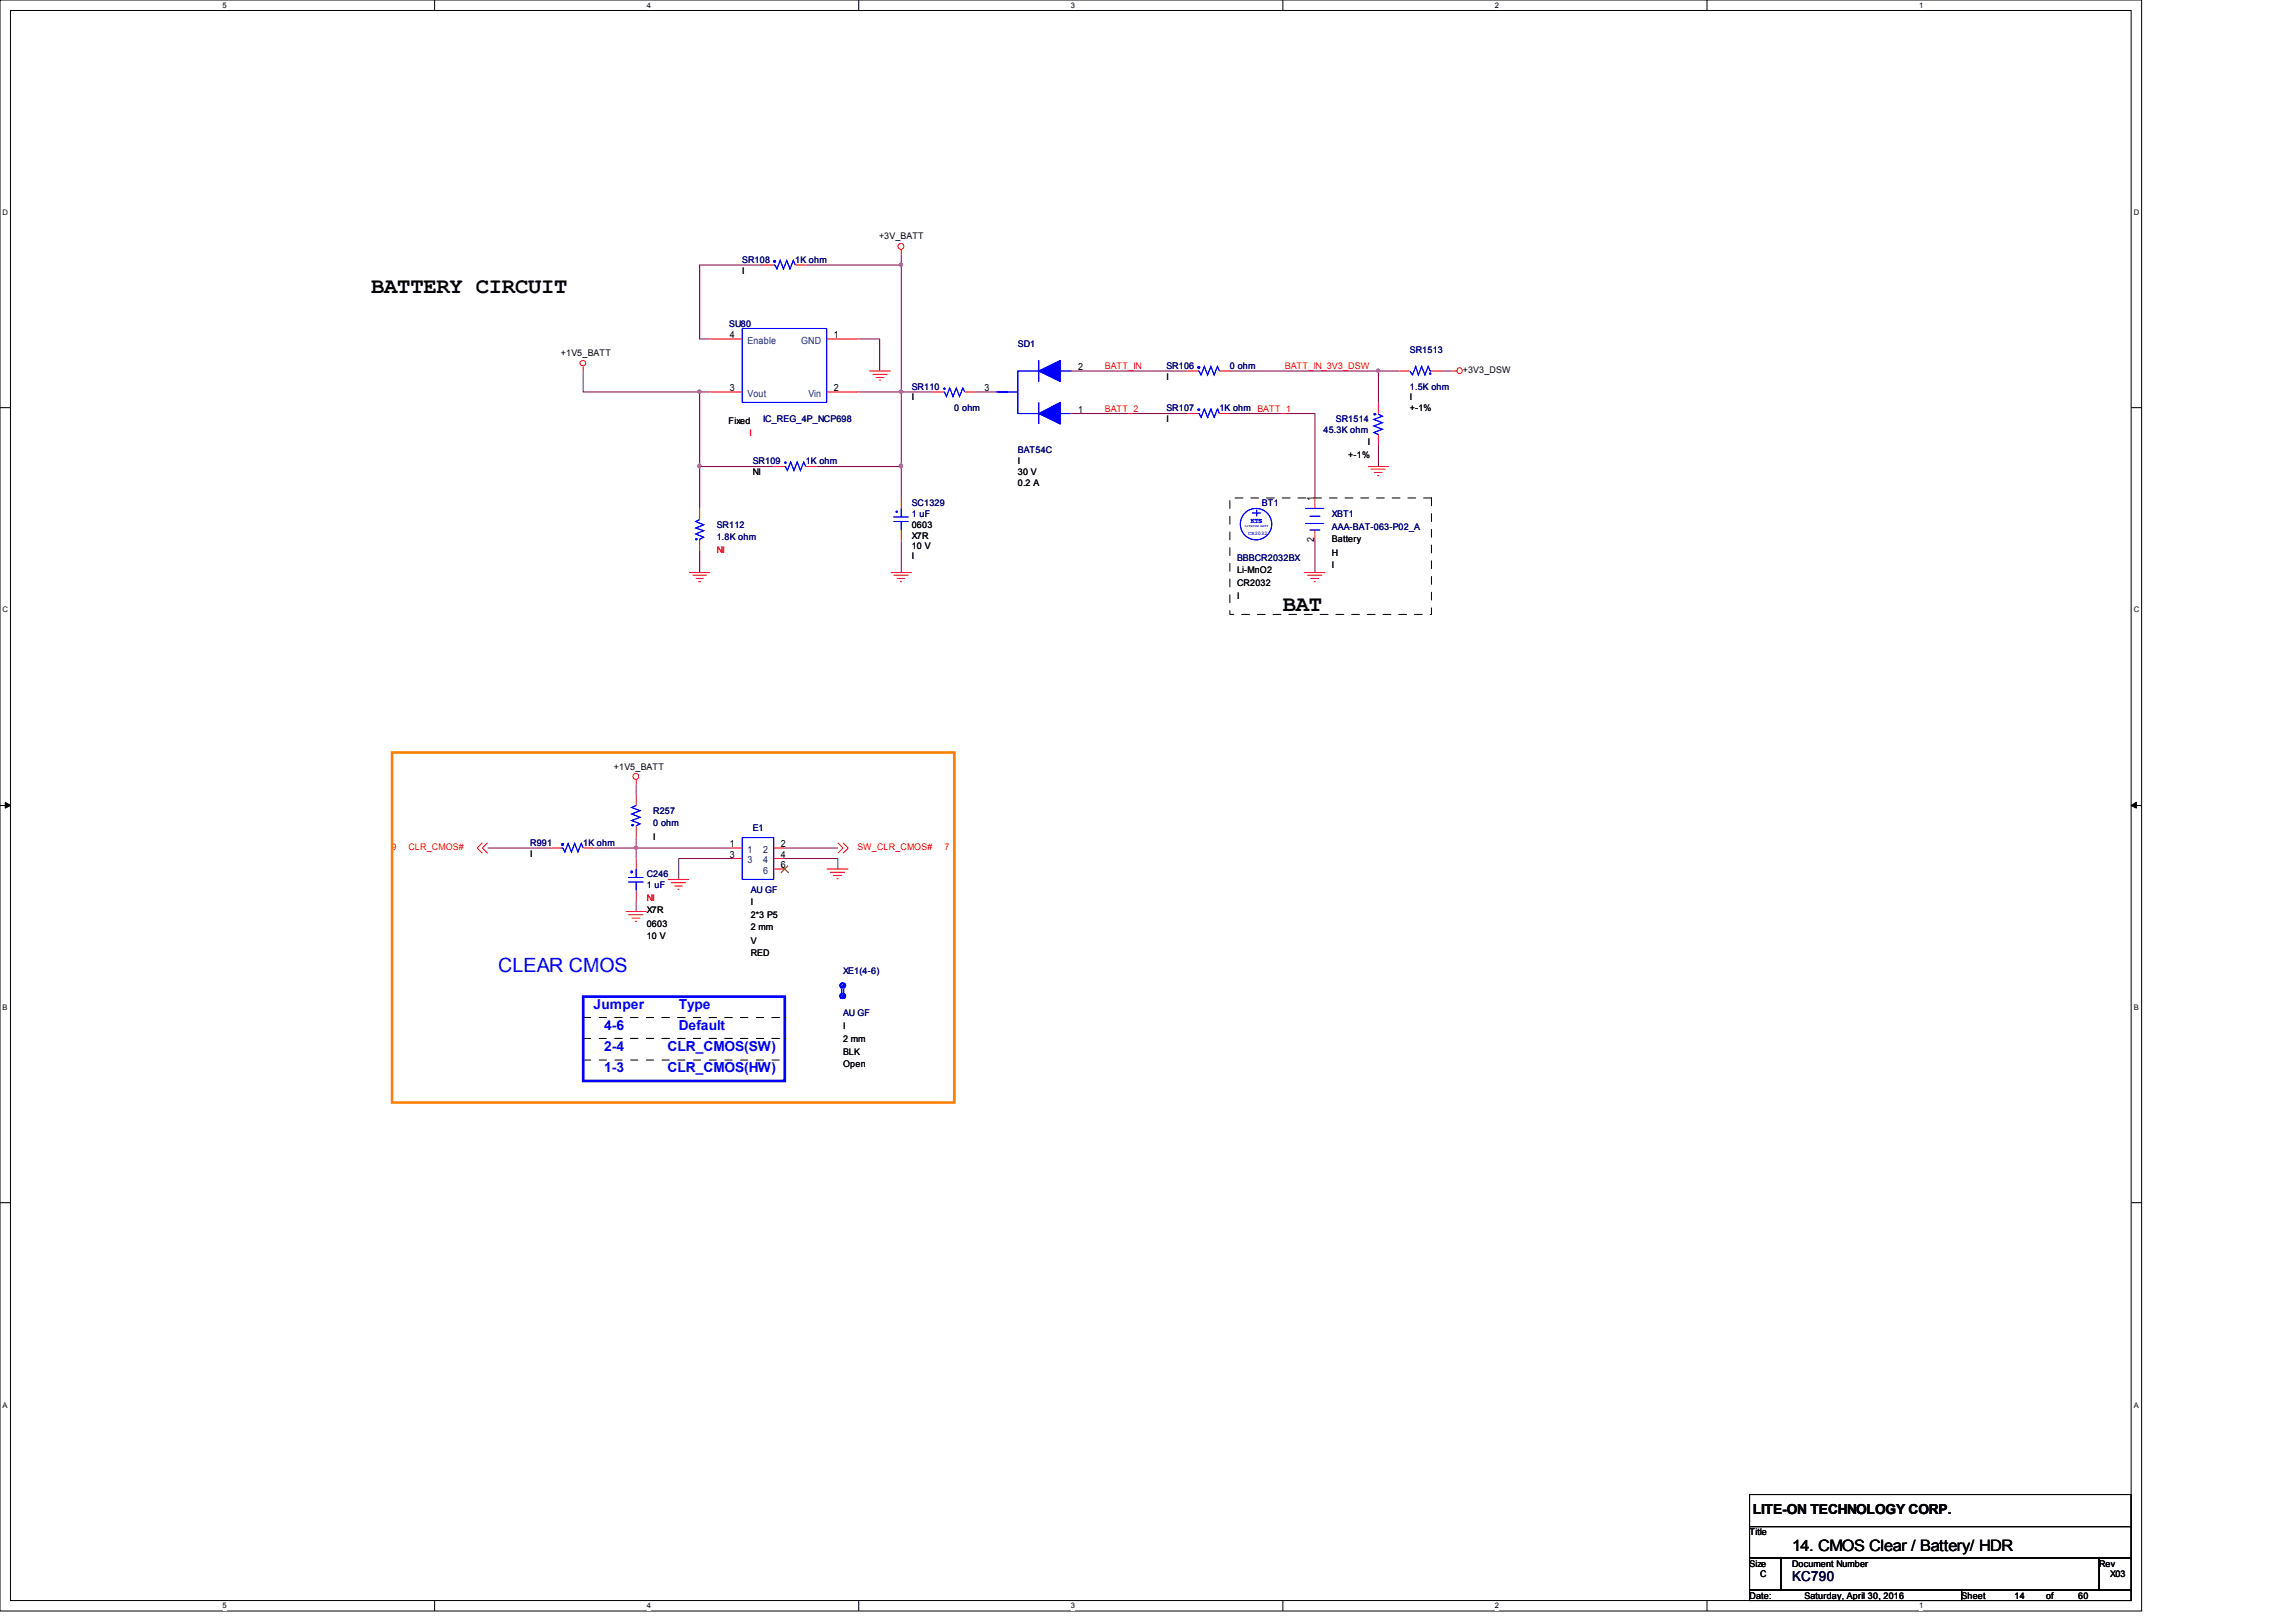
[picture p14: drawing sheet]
<svg xmlns="http://www.w3.org/2000/svg" width="297mm" height="210mm" viewBox="0 0 297 210" stroke-linecap="round" stroke-linejoin="round" font-family="sans-serif">
<defs><g id="words">
<g font-size="2.9">
<text x="48" y="37.9">BATTERY CIRCUIT</text>
<text x="165.9" y="79.1">BAT</text>
</g>
<text font-size="2.5" fill="#00f" x="64.4" y="125.8">CLEAR CMOS</text>
<text font-size="2" x="231.8" y="200.7">14. CMOS Clear / Battery/ HDR</text>
<g font-size="1.8" fill="#00f">
<text x="76.8" y="130.6">Jumper</text>
<text x="87.8" y="130.6">Type</text>
<text x="78.1" y="136">2-4</text>
<text x="78.1" y="133.3">4-6</text>
<text x="86.4" y="136">CLR_CMOS(SW)</text>
<text x="87.8" y="133.3">Default</text>
<text x="78.1" y="138.8">1-3</text>
<text x="86.4" y="138.8">CLR_CMOS(HW)</text>
</g>
<text font-size="1.8" x="226.7" y="195.9">LITE-ON TECHNOLOGY CORP.</text>
<text font-size="1.8" fill="#000040" x="231.8" y="204.6">KC790</text>
<g font-size="1.3">
<text x="94.4" y="43.8">4</text>
<text x="107.9" y="43.8">1</text>
<text x="139.4" y="47.9">2</text>
<text x="94.4" y="50.6">3</text>
<text x="107.9" y="50.6">2</text>
<text x="127.3" y="50.6">3</text>
<text x="139.4" y="53.4">1</text>
<text x="170" y="64.9" transform="rotate(-90 170 64.9)">1</text>
<text x="170" y="70.2" transform="rotate(-90 170 70.2)">2</text>
<text x="94.4" y="109.6">1</text>
<text x="94.4" y="111">3</text>
<text x="101" y="109.6">2</text>
<text x="101" y="111">4</text>
<text x="101" y="112.4">6</text>
</g>
<g font-size="1.3" fill="#004080">
<text x="96.7" y="44.4">Enable</text>
<text x="103.6" y="44.4">GND</text>
<text x="96.7" y="51.3">Vout</text>
<text x="104.6" y="51.3">Vin</text>
<text x="96.7" y="110.3">1</text>
<text x="96.7" y="111.7">3</text>
<text x="98.7" y="110.3">2</text>
<text x="98.7" y="111.7">4</text>
<text x="98.7" y="113">6</text>
</g>
<g font-size="1.2" fill="#000080">
<text x="96" y="34">SR108</text>
<text x="102.9" y="34">1K ohm</text>
<text x="94.3" y="42.2">SU80</text>
<text x="131.7" y="45">SD1</text>
<text x="150.9" y="47.8">SR106</text>
<text x="159.1" y="47.8">0 ohm</text>
<text x="182.4" y="45.6">SR1513</text>
<text x="117.9" y="50.5">SR110</text>
<text x="123.4" y="53.2">0 ohm</text>
<text x="150.9" y="53.2">SR107</text>
<text x="157.7" y="53.2">1K ohm BATT_1</text>
<text x="182.4" y="50.5">1.5K ohm</text>
<text x="98.7" y="54.6">IC_REG_4P_NCP698</text>
<text x="131.7" y="58.7">BAT54C</text>
<text x="171.2" y="56">45.3K ohm</text>
<text x="172.8" y="54.6">SR1514</text>
<text x="97.4" y="60">SR109</text>
<text x="104.2" y="60">1K ohm</text>
<text x="117.9" y="65.5">SC1329</text>
<text x="163.2" y="65.5">BT1</text>
<text x="92.7" y="68.3">SR112</text>
<text x="92.7" y="69.9">1.8K ohm</text>
<text x="117.9" y="66.9">1 uF</text>
<text x="172.3" y="66.9">XBT1</text>
<text x="172.3" y="68.6">AAA-BAT-063-P02_A</text>
<text x="160" y="72.6">BBBCR2032BX</text>
<text x="84.5" y="105.3">R257</text>
<text x="84.5" y="106.9">0 ohm</text>
<text x="97.4" y="107.5">E1</text>
<text x="68.6" y="109.5">R991</text>
<text x="75.4" y="109.5">1K ohm</text>
<text x="83.7" y="113.5">C246</text>
<text x="83.7" y="114.9">1 uF</text>
<text x="97.1" y="115.5">AU GF</text>
<text x="109.1" y="126.1">XE1(4-6)</text>
<text x="109.1" y="131.5">AU GF</text>
</g>
<g font-size="1.2">
<text x="96" y="35.4">I</text>
<text x="113.7" y="31">+3V_BATT</text>
<text x="72.6" y="46.1">+1V5_BATT</text>
<text x="117.9" y="51.8">I</text>
<text x="150.9" y="49.1">I</text>
<text x="182.4" y="51.8">I</text>
<text x="182.4" y="53.2">+-1%</text>
<text x="189.2" y="48.3">+3V3_DSW</text>
<text x="94.2" y="54.9">Fixed</text>
<text x="150.9" y="54.6">I</text>
<text x="174.4" y="59.3">+-1%</text>
<text x="177" y="57.6">I</text>
<text x="97.4" y="61.5">NI</text>
<text x="131.7" y="60">I</text>
<text x="131.7" y="61.5">30 V</text>
<text x="131.7" y="62.8">0.2 A</text>
<text x="117.9" y="69.7">X7R</text>
<text x="117.9" y="68.3">0603</text>
<text x="117.9" y="71">10 V</text>
<text x="172.3" y="70.2">Battery</text>
<text x="172.3" y="71.9">H</text>
<text x="117.9" y="72.4">I</text>
<text x="160" y="74.2">Li-MnO2</text>
<text x="160" y="75.9">CR2032</text>
<text x="160" y="77.5">I</text>
<text x="172.3" y="73.5">I</text>
<text x="79.4" y="99.6">+1V5_BATT</text>
<text x="68.6" y="110.8">I</text>
<text x="84.5" y="108.6">I</text>
<text x="83.7" y="118.2">X7R</text>
<text x="83.7" y="119.9">0603</text>
<text x="97.1" y="117.1">I</text>
<text x="97.1" y="118.8">2*3 P5</text>
<text x="83.7" y="121.5">10 V</text>
<text x="97.1" y="120.4">2 mm</text>
<text x="97.1" y="122.1">V</text>
<text x="97.1" y="123.7">RED</text>
<text x="109.1" y="133.2">I</text>
<text x="109.1" y="134.8">2 mm</text>
<text x="109.1" y="136.5">BLK</text>
<text x="109.1" y="138.1">Open</text>
<text x="226.3" y="198.6">Title</text>
<text x="226.3" y="202.7">Size</text>
<text x="231.8" y="202.7">Document Number</text>
<text x="271.5" y="202.7">Rev</text>
<text x="226.3" y="206.8">Date:</text>
<text x="227.7" y="204">C</text>
<text x="233.4" y="206.8">Saturday, April 30, 2016</text>
<text x="253.7" y="206.8">Sheet</text>
<text x="260.6" y="206.8">14</text>
<text x="264.7" y="206.8">of</text>
<text x="268.8" y="206.8">60</text>
<text x="273" y="204">X03</text>
</g>
<g font-size="1.2" fill="#f00">
<text x="142.9" y="47.8">BATT_IN</text>
<text x="166.2" y="47.8">BATT_IN_3V3_DSW</text>
<text x="142.9" y="53.3">BATT_2</text>
<text x="96.9" y="56.5">I</text>
<text x="92.7" y="71.5">NI</text>
<text x="50.6" y="110">9</text>
<text x="52.8" y="110">CLR_CMOS#</text>
<text x="110.9" y="110">SW_CLR_CMOS#</text>
<text x="122.2" y="110">7</text>
<text x="83.7" y="116.6">NI</text>
</g>
<g font-size="1">
<text x="28.8" y="1">5</text>
<text x="83.7" y="1">4</text>
<text x="138.5" y="1">3</text>
<text x="193.4" y="1">2</text>
<text x="248.2" y="1">1</text>
<text x=".3" y="27.9">D</text>
<text x="276" y="27.9">D</text>
<text x=".3" y="79.2">C</text>
<text x="276" y="79.2">C</text>
<text x=".3" y="130.7">B</text>
<text x="276" y="130.7">B</text>
<text x=".3" y="182.1">A</text>
<text x="276" y="182.1">A</text>
<text x="28.8" y="208.1">5</text>
<text x="83.7" y="208.1">4</text>
<text x="138.5" y="208.1">3</text>
<text x="193.4" y="208.1">2</text>
<text x="248.2" y="208.1">1</text>
</g>
<text font-size=".9" fill="#00f" x="161.8" y="67.7">KTS</text>
<text font-size=".7" fill="#00f" x="161.5" y="69.2">CR2032</text>
<text font-size=".4" fill="#00f" x="161" y="68.2">LITHIUM BATT</text>
</g></defs>
<path d="M0 0h277v208.4h-277zM1.4 1.4h274.3v205.7h-274.3z" fill="none" stroke="#000" stroke-width=".13"/>
<g fill="#fff">
<path d="M28.8 .2h.5v1.1h-.5z" fill-rule="evenodd"/>
<path d="M28.8 207.3h.5v1.1h-.5z" fill-rule="evenodd"/>
</g>
<path d="M56.2 0v1.4M56.2 207.1v1.3" fill="none" stroke="#000" stroke-width=".13"/>
<g fill="#fff">
<path d="M83.7 .2h.5v1.1h-.5z" fill-rule="evenodd"/>
<path d="M83.7 207.3h.5v1.1h-.5z" fill-rule="evenodd"/>
</g>
<path d="M111.1 0v1.4M111.1 207.1v1.3" fill="none" stroke="#000" stroke-width=".13"/>
<g fill="#fff">
<path d="M138.5 .2h.5v1.1h-.5z" fill-rule="evenodd"/>
<path d="M138.5 207.3h.5v1.1h-.5z" fill-rule="evenodd"/>
</g>
<path d="M165.9 0v1.4M165.9 207.1v1.3" fill="none" stroke="#000" stroke-width=".13"/>
<g fill="#fff">
<path d="M193.4 .2h.5v1.1h-.5z" fill-rule="evenodd"/>
<path d="M193.4 207.3h.5v1.1h-.5z" fill-rule="evenodd"/>
</g>
<path d="M220.8 0v1.4M220.8 207.1v1.3" fill="none" stroke="#000" stroke-width=".13"/>
<g fill="#fff">
<path d="M248.2 .2h.6v1.1h-.6z" fill-rule="evenodd"/>
<path d="M248.2 207.3h.6v1.1h-.6z" fill-rule="evenodd"/>
<path d="M.3 27h.6v1.1h-.6z" fill-rule="evenodd"/>
<path d="M276 27h.6v1.1h-.6z" fill-rule="evenodd"/>
<path d="M.3 78.4h.6v1.1h-.6z" fill-rule="evenodd"/>
<path d="M276 78.4h.6v1.1h-.6z" fill-rule="evenodd"/>
</g>
<path d="M0 52.7h1.4M275.7 52.7h1.3" fill="none" stroke="#000" stroke-width=".13"/>
<g fill="#fff">
<path d="M.3 129.9h.6v1.1h-.6z" fill-rule="evenodd"/>
<path d="M276 129.9h.6v1.1h-.6z" fill-rule="evenodd"/>
</g>
<path d="M0 104.2h1.4M275.7 104.2h1.3" fill="none" stroke="#000" stroke-width=".13"/>
<path d="M.7 103.8l.7 .4-.7 .4zM275.7 104.2l.7-.4v.8z" fill="#000" stroke="#000" stroke-width=".13"/>
<g fill="#fff">
<path d="M.3 181.3h.6v1.1h-.6z" fill-rule="evenodd"/>
<path d="M276 181.3h.6v1.1h-.6z" fill-rule="evenodd"/>
</g>
<path d="M0 155.6h1.4M275.7 155.6h1.3M226.3 193.4h49.4v4.1h-49.4zM226.3 197.5h49.4v4.1h-49.4zM226.3 201.6h4.1v4.1h-4.1zM226.3 205.7h27.4v1.4h-27.4zM230.4 201.6h41.1v4.1h-41.1zM253.7 205.7h22v1.4h-22zM271.5 201.6h4.2v4.1h-4.2z" fill="none" stroke="#000" stroke-width=".13"/>
<g fill="none" stroke="#800040" stroke-width=".13">
<path d="M98.7 34.3h-8.2v9.6h1.4M104.2 34.3h12.4M116.6 34.3v16.4M116.6 32.9v1.4M75.4 48v2.7h15.1M90.5 50.7h1.4M90.5 50.7v9.7M111.1 43.9h2.7v4.1M111.1 50.7h5.5M116.6 50.7h4M116.6 50.7v9.7M126.2 50.7h2.7"/>
<path d="M138.5 48h15.1M138.5 53.5h15.1M159.1 53.5h11v10.9M159.1 48h19.2M178.3 48h2.7M178.3 48v4.1M178.3 57.6v2.8M186.5 48h1.4M90.5 60.4h9.6M90.5 60.4v5.4M90.5 71.3v2.8M105.6 60.4h11"/>
<path d="M116.6 69.9v4.2M116.6 60.4v4M170.1 69.9v4.2M63.1 109.7h8.2M76.8 109.7h5.5M82.3 101.5v1.4M82.3 108.4v1.3M82.3 116.6v1.3M82.3 109.7v1.4M82.3 109.7h12.4M94.7 111.1h-6.9v2.7M101.5 111.1h6.9v1.3"/>
<path d="M101.5 109.7h6.9"/>
</g>
<g fill="#f0f" stroke="#f0f" stroke-width=".13">
<circle cx="178.3" cy="48" r=".21"/>
<circle cx="82.3" cy="109.7" r=".21"/>
<circle cx="116.5" cy="34.2" r=".21"/>
<circle cx="90.4" cy="60.3" r=".24"/>
<circle cx="90.5" cy="50.7" r=".21"/>
<circle cx="116.5" cy="60.3" r=".24"/>
<circle cx="116.5" cy="50.7" r=".21"/>
</g>
<g fill="none" stroke="#f00" stroke-width=".13">
<path d="M98.7 34.3h1.4M102.9 34.3h1.3M116.6 32.3v.6M75.4 47.4v.6M91.9 50.7h4.1M91.9 43.9h4.1M106.9 50.7h4.2M106.9 43.9h4.2M112.4 48h2.8M112.9 48.4h1.9M113.3 48.9h1.1M113.7 49.2h.3"/>
<path d="M120.6 50.7h1.5M124.8 50.7h1.4M128.9 50.7h.1M138.5 48h.1M138.5 53.5h.1M153.6 53.5h1.3M153.6 48h1.3M157.7 53.5h1.4M157.7 48h1.4M178.3 52.1v1.4M178.3 56.2v1.4M181 48h1.4"/>
<path d="M185.2 48h1.3M187.9 48h.6M89.2 74.1h2.7M89.6 74.4h1.8M90 74.8h1M90.3 75.3h.4M90.5 65.8v1.4M90.5 69.9v1.4M100.1 60.4h1.4M104.2 60.4h1.4M115.2 74.1h2.7M115.6 74.4h1.9"/>
<path d="M116 74.8h1.1M116.4 75.3h.3M116.6 64.4v1.4M116.6 68.6v1.3M168.7 74.1h2.7M169.1 74.4h1.9M169.5 74.8h1.1M169.9 75.3h.3M170.1 64.4v1.4M170.1 68.6v1.3M177 60.4h2.7M177.3 60.7h1.9"/>
<path d="M177.7 61.1h1.1M178.1 61.6h.3M62.4 109.1l-.7 .6 .7 .7M63.1 109.1l-.7 .6 .7 .7M71.3 109.7h1.3M75.4 109.7h1.4M80.9 117.9h2.8M81.3 118.4h1.9M81.7 118.8h1.1M82.1 119.2h.3M82.3 100.9v.6M82.3 102.9v1.3"/>
<path d="M82.3 106.9v1.5M82.3 111.1v1.3M82.3 115.2v1.4M86.4 113.8h2.8M86.8 114.2h1.9M87.2 114.6h1.1M87.6 115.1h.3M94.7 109.7h1.3M94.7 111.1h1.3M100.1 109.7h1.4M100.1 111.1h1.4M100.1 112.4h1.4"/>
<path d="M106.9 112.4h2.8M107.4 112.9h1.9M107.8 113.3h1.1M108.2 113.7h.3M108.4 109.1l.7 .6-.7 .7M109.1 109.1l.6 .6-.6 .7"/>
<circle cx="116.5" cy="31.9" r=".38"/>
<circle cx="75.4" cy="47" r=".36"/>
<circle cx="188.8" cy="48" r=".36"/>
<circle cx="82.3" cy="100.5" r=".38"/>
</g>
<path d="M159.1 64.4h26.1v15.1h-26.1z" fill="none" stroke="#000" stroke-width=".13" stroke-dasharray="1 1 1 1 1 1 1 1"/>
<path d="M50.7 97.4h72.7v45.3h-72.7z" fill="none" stroke="#ff8000" stroke-width=".34"/>
<path d="M75.4 137.2h26.1M75.4 131.7h26.1M75.4 134.4h26.1M79.5 131.7h22M79.5 134.4h22" fill="none" stroke="#000" stroke-width=".13" stroke-dasharray="1 1 1 1 1 1 1 1" stroke-linecap="butt"/>
<path d="M75.4 128.9h26.1v11h-26.1z" fill="none" stroke="#00f" stroke-width=".34"/>
<path d="M154.9 53.5h.2M155.4 54l-.3-.5M155.8 52.9l-.4 1.1M156.2 54l-.4-1.1M156.6 52.9l-.4 1.1M157.1 54l-.5-1.1M157.5 52.9l-.4 1.1M157.7 53.5l-.2-.6" fill="none" stroke="#00f" stroke-width=".13" stroke-dasharray="1 1 1 1 1 1 1 1" stroke-linecap="butt"/>
<g fill="#00f" stroke="#00f" stroke-width=".13">
<path d="M134.4 53.5l2.8-1.4v2.8z"/>
<path d="M134.4 48l2.8-1.3v2.7z"/>
<path d="M155 52.9l.2 .1-.1 .1z" fill-rule="evenodd"/>
<path d="M155 52.9l.2 .1-.1 .1z" fill-rule="evenodd"/>
<path d="M81.7 106.7l.3 .1h-.2z" fill-rule="evenodd"/>
<path d="M81.7 106.7l.3 .1h-.2z" fill-rule="evenodd"/>
<path d="M81.6 112.7h.2l-.1 .2z" fill-rule="evenodd"/>
<path d="M81.6 112.7h.2l-.1 .2z" fill-rule="evenodd"/>
<path d="M177.8 53.5l.2 .1-.2 .1z" fill-rule="evenodd"/>
<path d="M177.8 53.5l.2 .1-.2 .1z" fill-rule="evenodd"/>
<circle cx="155.1" cy="47.5" r=".13"/>
<circle cx="72.8" cy="109.3" r=".13"/>
<circle cx="90.1" cy="69.8" r=".08"/>
<circle cx="116" cy="66.2" r=".08"/>
<circle cx="101.6" cy="59.9" r=".08"/>
<circle cx="100.2" cy="33.8" r=".13"/>
<circle cx="185" cy="48.3" r=".08"/>
<circle cx="122.2" cy="50.3" r=".08"/>
</g>
<g fill="none" stroke="#00f" stroke-width=".13">
<path d="M100.1 34.3h.1l.3 .5 .4-1.1 .4 1.1 .5-1.1 .4 1.1 .4-1.1 .3 .6M96 42.5h10.9v9.6h-10.9zM122.1 50.7h.1l.2 .6 .5-1.1 .4 1.1 .4-1.1 .4 1.1 .4-1.1 .3 .5M130.3 50.7h-1.4h2.8M131.7 53.5h1.3M133 53.5h1.4M134.4 52.1v2.8M134.4 46.7v2.7M135.8 48h-4.1v5.5h1.3M137.2 53.5h1.3M137.2 48h1.3M154.9 53.5h.2l.3 .5 .4-1.1 .4 1.1 .4-1.1 .5 1.1 .4-1.1 .2 .6"/>
<path d="M154.9 48h.2l.3 .5 .4-1.1 .4 1.1 .4-1.1 .5 1.1 .4-1.1 .2 .6M178.3 53.5v.1l.5 .2-1.1 .5 1.1 .4-1.1 .4 1.1 .4-1.1 .5 .6 .2M182.4 48l.3 .5 .4-1.1 .4 1.1 .4-1.1 .4 1.1 .4-1.1 .3 .6h.2M90.5 67.2l-.5 .3 1 .4-1 .4 1 .4-1 .4 1 .4-.5 .3v.1M101.5 60.4h.1l.3 .5 .4-1.1 .4 1.1 .4-1.1 .4 1.1 .5-1.1 .2 .6M115.6 66.9h1.9M115.6 67.5h1.9M116.6 67.5v1.1M116.6 65.8v1.1M162 66.4h1.1M162.6 66v.8M168.8 65.8h2.5"/>
<path d="M168.8 67.7h2.5M169.4 68.6h1.4M169.4 66.8h1.4M72.6 109.7h.2l.3 .5 .4-1.1 .4 1.1 .4-1.1 .5 1.1 .4-1.1 .2 .6M81.3 114.1h1.9M81.3 113.5h1.9M82.3 104.2l-.6 .3 1.1 .4-1.1 .4 1.1 .4-1.1 .5 1.1 .4-.5 .2v.1M82.3 114.1v1.1M82.3 112.4v1.1M96 108.4h4.1v5.4h-4.1zM108.7 127.3l.6 .5M108.7 128.6l.6 .6"/>
<path d="M108.9 127.9v.6M109.1 127.9v.6M109.3 128.6l-.6 .6M109.3 127.3l-.6 .5"/>
<circle cx="162.5" cy="67.8" r="2.03"/>
<circle cx="109" cy="127.5" r=".25"/>
<circle cx="109" cy="128.9" r=".25"/>
<circle cx="109" cy="128.9" r=".36"/>
<circle cx="109" cy="127.5" r=".36"/>
</g>
<path d="M101.1 112l.9 .9M101.9 112l-.9 .9" fill="none" stroke="#804000" stroke-width=".13"/>
<use href="#words"/>
</svg>
